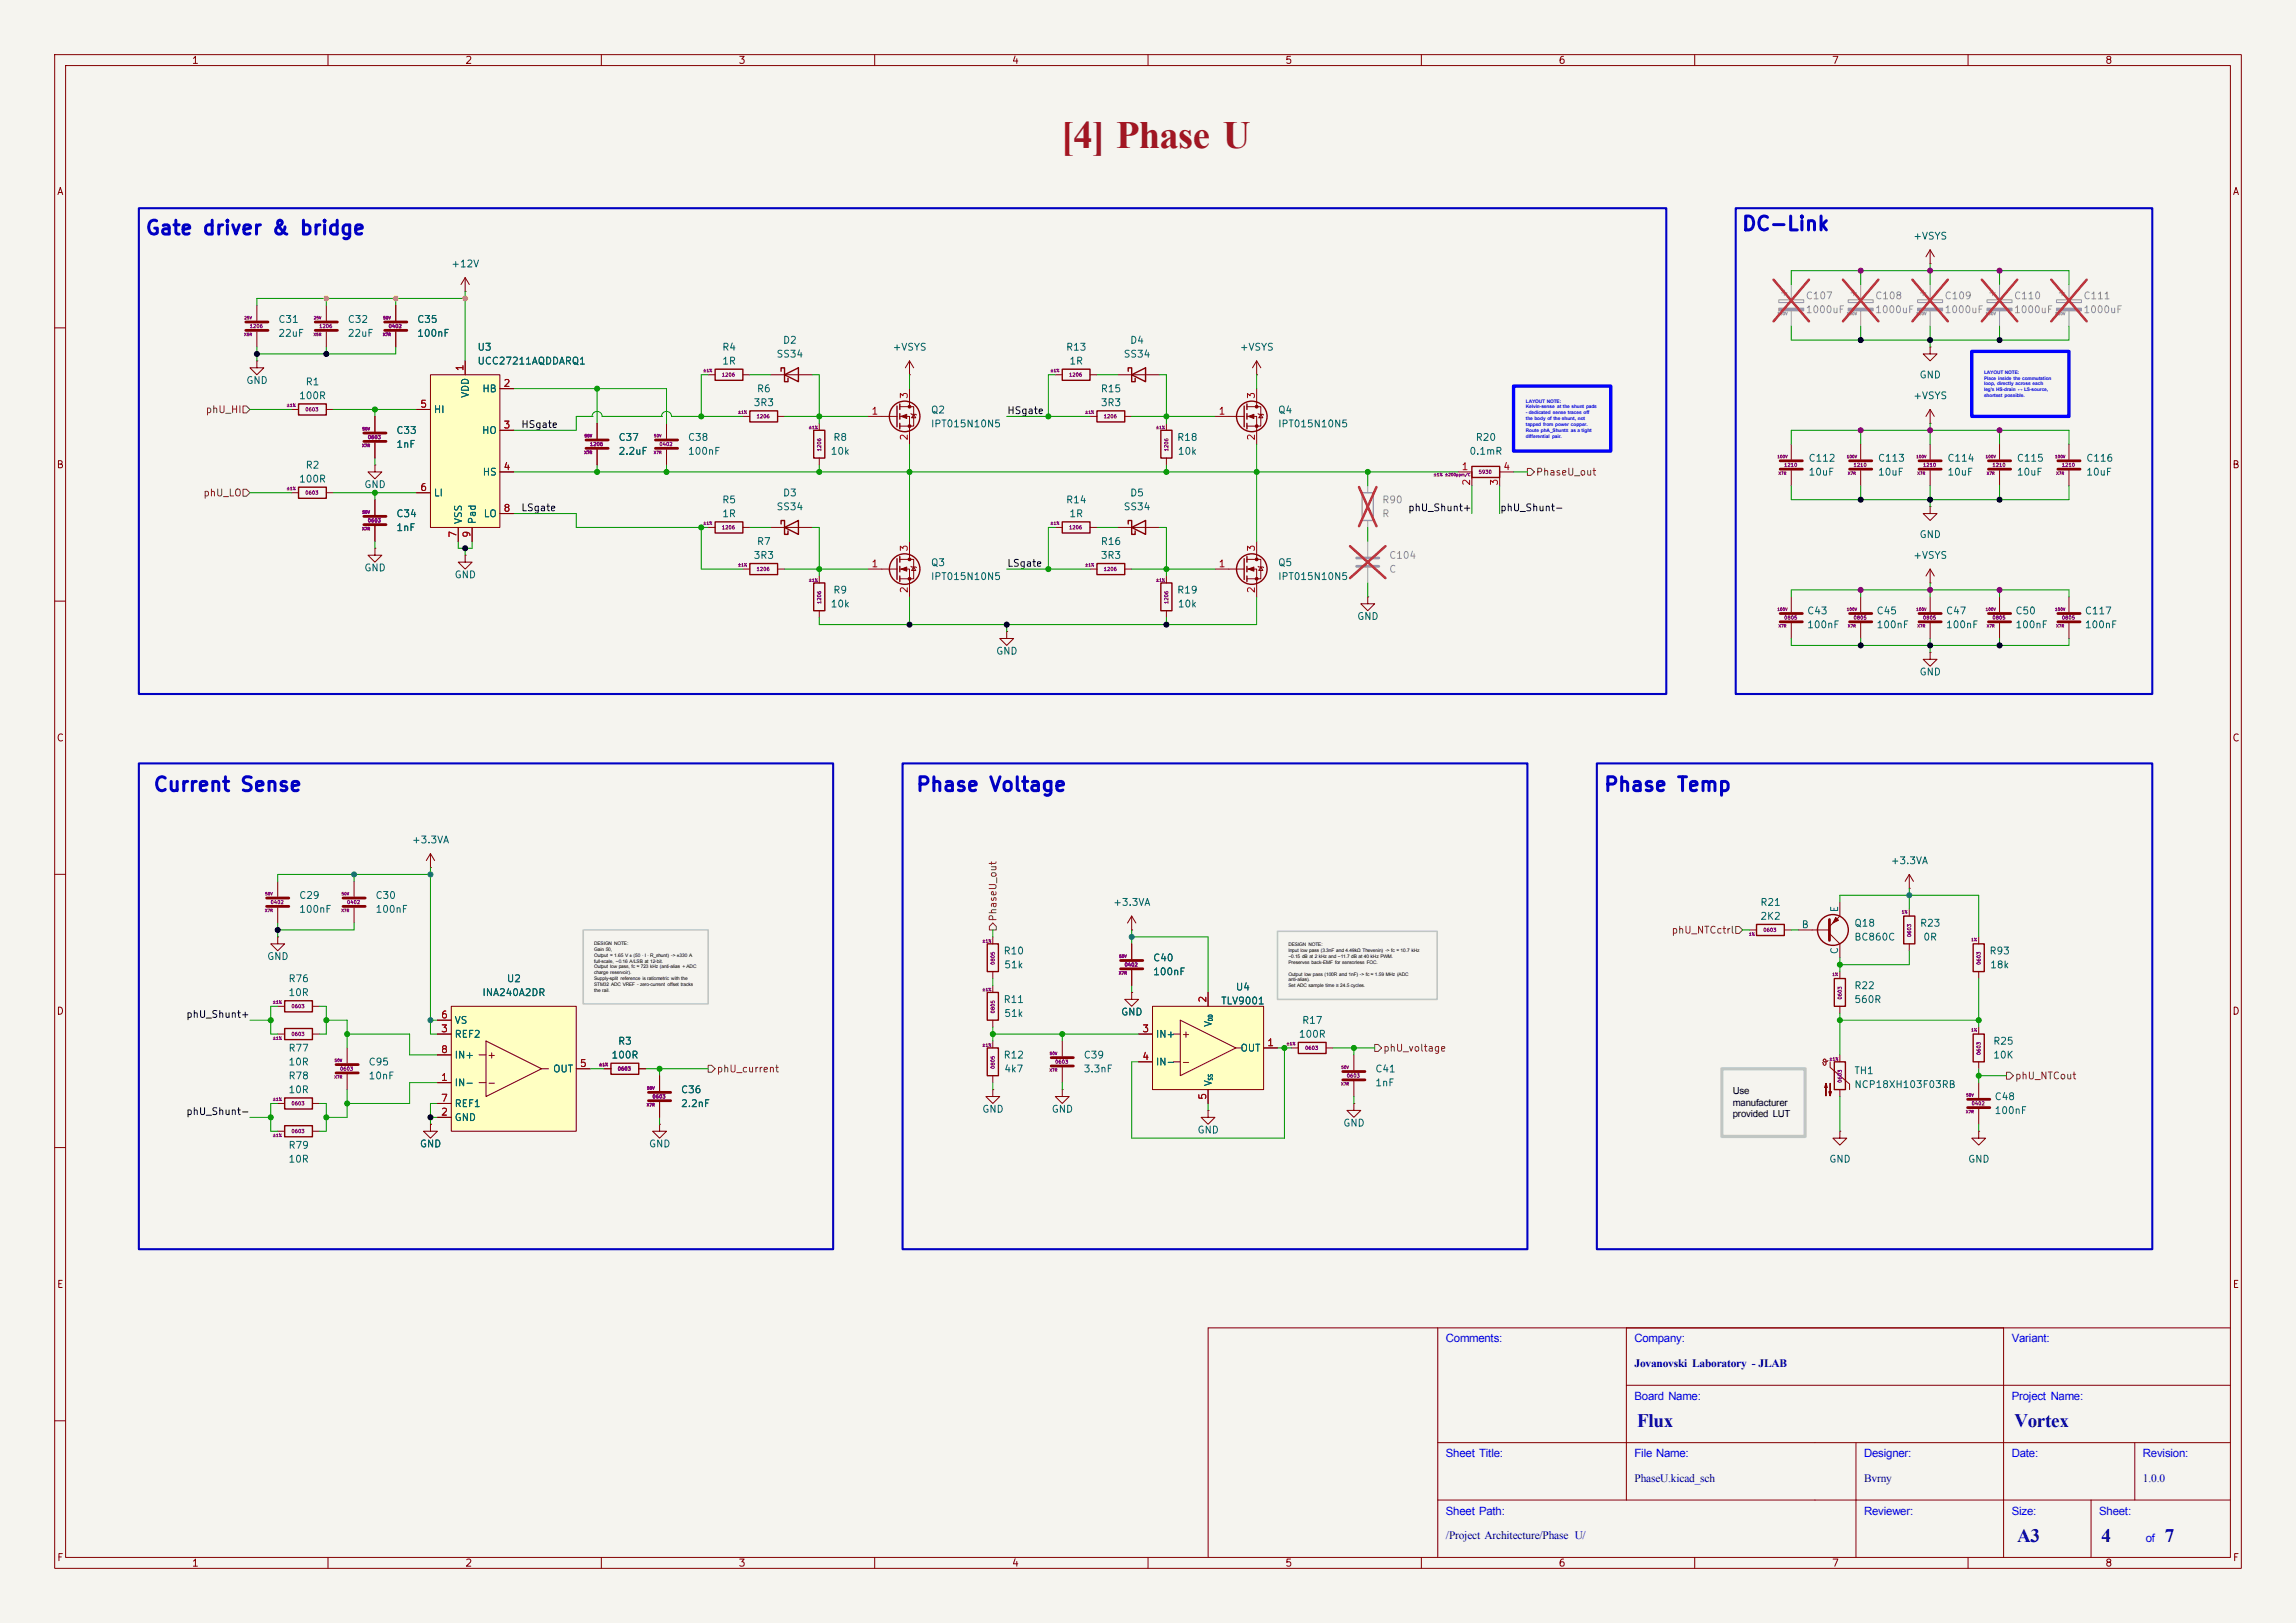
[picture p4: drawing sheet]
<svg xmlns="http://www.w3.org/2000/svg" width="420mm" height="297mm" viewBox="0 0 420 297" stroke-linecap="round" stroke-linejoin="round" font-family="sans-serif">
<defs><g id="words">
<text font-size="7.1" fill="#a21622" x="194.1" y="27.1">[4] Phase U</text>
<g font-size="3.5" fill="#00007f">
<text x="299.5" y="261.1">Flux</text>
<text x="368.5" y="261.1">Vortex</text>
<text x="369" y="282.1">A3</text>
<text x="384.4" y="282.1">4</text>
<text x="396" y="282.1">7</text>
</g>
<g font-size="2.5" fill="#0000c2">
<text x="26.5" y="43.6">Gate driver &amp; bridge</text>
<text x="318.5" y="42.8">DC-Link</text>
<text x="27.9" y="145.5">Current Sense</text>
<text x="167.4" y="145.5">Phase Voltage</text>
<text x="293.2" y="145.5">Phase Temp</text>
</g>
<g font-size="2.1" fill="#00f">
<text x="264.5" y="245.7">Comments:</text>
<text x="299" y="245.7">Company:</text>
<text x="368" y="245.7">Variant:</text>
<text x="299" y="256.2">Board Name:</text>
<text x="368" y="256.2">Project Name:</text>
<text x="264.5" y="266.7">Sheet Title:</text>
<text x="299" y="266.7">File Name:</text>
<text x="341" y="266.7">Designer:</text>
<text x="368" y="266.7">Date:</text>
<text x="392" y="266.7">Revision:</text>
<text x="264.5" y="277.2">Sheet Path:</text>
<text x="341" y="277.2">Reviewer:</text>
<text x="368" y="277.2">Size:</text>
<text x="384" y="277.2">Sheet:</text>
<text x="392.5" y="282.2">of</text>
</g>
<g font-size="2.1" fill="#00007f">
<text x="299" y="250.2">Jovanovski Laboratory - JLAB</text>
<text x="299" y="271.2">PhaseU.kicad_sch</text>
<text x="341" y="271.2">Bvrny</text>
<text x="392" y="271.2">1.0.0</text>
<text x="264.5" y="281.7">/Project Architecture/Phase U/</text>
</g>
<g font-size="1.8">
<text x="317" y="200.2">Use</text>
<text x="317" y="202.3">manufacturer</text>
<text x="317" y="204.5">provided LUT</text>
</g>
<g font-size="1.3" fill="#840000">
<text x="35" y="12">1</text>
<text x="85" y="12">2</text>
<text x="135" y="12">3</text>
<text x="185" y="12">4</text>
<text x="235" y="12">5</text>
<text x="285" y="12">6</text>
<text x="335" y="12">7</text>
<text x="385" y="12">8</text>
<text x="10.3" y="36">A</text>
<text x="408.3" y="36">A</text>
<text x="10.3" y="86">B</text>
<text x="408.2" y="86">B</text>
<text x="10.3" y="136">C</text>
<text x="408.2" y="136">C</text>
<text x="10.3" y="186">D</text>
<text x="408.2" y="186">D</text>
<text x="216" y="190.2">+</text>
<text x="89" y="194">+</text>
<text x="216" y="195.3">-</text>
<text x="89" y="199.1">-</text>
<text x="10.3" y="236">E</text>
<text x="408.3" y="236">E</text>
<text x="10.3" y="286">F</text>
<text x="35" y="287">1</text>
<text x="85" y="287">2</text>
<text x="135" y="287">3</text>
<text x="185" y="287">4</text>
<text x="235" y="287">5</text>
<text x="285" y="287">6</text>
<text x="335" y="287">7</text>
<text x="385" y="287">8</text>
<text x="408.3" y="286">F</text>
</g>
<g font-size="1.3" fill="#006464">
<text x="349.9" y="44.2">+VSYS</text>
<text x="82.4" y="49.2">+12V</text>
<text x="50.8" y="59.4">C31</text>
<text x="63.5" y="59.4">C32</text>
<text x="76.2" y="59.4">C35</text>
<text x="50.8" y="61.9">22uF</text>
<text x="63.5" y="61.9">22uF</text>
<text x="76.2" y="61.9">100nF</text>
<text x="87.2" y="64.5">U3</text>
<text x="132" y="64.5">R4</text>
<text x="141.9" y="65.7">SS34</text>
<text x="143.1" y="63.2">D2</text>
<text x="163.2" y="64.5">+VSYS</text>
<text x="194.9" y="64.5">R13</text>
<text x="205.4" y="65.7">SS34</text>
<text x="206.6" y="63.2">D4</text>
<text x="226.7" y="64.5">+VSYS</text>
<text x="45" y="70.6">GND</text>
<text x="55.8" y="70.8">R1</text>
<text x="87.2" y="67">UCC27211AQDDARQ1</text>
<text x="132" y="67">1R</text>
<text x="195.5" y="67">1R</text>
<text x="351" y="69.6">GND</text>
<text x="54.6" y="73.4">100R</text>
<text x="79.2" y="75.9">HI</text>
<text x="86.1" y="72.9" transform="rotate(-90 86.1 72.9)">VDD</text>
<text x="88.1" y="72.1">HB</text>
<text x="137.8" y="74.6">3R3</text>
<text x="138.4" y="72.1">R6</text>
<text x="170.2" y="76">Q2</text>
<text x="201.3" y="72.1">R15</text>
<text x="201.3" y="74.6">3R3</text>
<text x="233.7" y="76">Q4</text>
<text x="349.9" y="73.4">+VSYS</text>
<text x="72.4" y="82.3">1nF</text>
<text x="72.4" y="79.7">C33</text>
<text x="88.1" y="79.7">HO</text>
<text x="113" y="81">C37</text>
<text x="113" y="83.5">2.2uF</text>
<text x="125.7" y="83.5">100nF</text>
<text x="125.7" y="81">C38</text>
<text x="151.8" y="83.5">10k</text>
<text x="152.3" y="81">R8</text>
<text x="170.2" y="78.5">IPT015N10N5</text>
<text x="215.2" y="81">R18</text>
<text x="215.3" y="83.5">10k</text>
<text x="233.7" y="78.5">IPT015N10N5</text>
<text x="268.7" y="83.5">0.1mR</text>
<text x="269.8" y="81">R20</text>
<text x="54.6" y="88.6">100R</text>
<text x="55.8" y="86.1">R2</text>
<text x="66.5" y="89.6">GND</text>
<text x="88.2" y="87.3">HS</text>
<text x="330.7" y="84.8">C112</text>
<text x="330.7" y="87.3">10uF</text>
<text x="343.4" y="84.8">C113</text>
<text x="343.4" y="87.3">10uF</text>
<text x="356.1" y="84.8">C114</text>
<text x="356.1" y="87.3">10uF</text>
<text x="368.8" y="84.8">C115</text>
<text x="368.8" y="87.3">10uF</text>
<text x="381.5" y="84.8">C116</text>
<text x="381.5" y="87.3">10uF</text>
<text x="72.4" y="95">C34</text>
<text x="79.2" y="91.1">LI</text>
<text x="88.4" y="95">LO</text>
<text x="132" y="92.4">R5</text>
<text x="132" y="95">1R</text>
<text x="141.9" y="93.7">SS34</text>
<text x="143.1" y="91.1">D3</text>
<text x="194.9" y="92.4">R14</text>
<text x="195.5" y="95">1R</text>
<text x="205.4" y="93.7">SS34</text>
<text x="206.6" y="91.1">D5</text>
<text x="72.4" y="97.5">1nF</text>
<text x="84.8" y="96" transform="rotate(-90 84.8 96)">VSS</text>
<text x="87.3" y="96" transform="rotate(-90 87.3 96)">Pad</text>
<text x="138.4" y="100">R7</text>
<text x="201.3" y="100">R16</text>
<text x="351" y="98.8">GND</text>
<text x="66.5" y="104.9">GND</text>
<text x="83.1" y="106.1">GND</text>
<text x="137.8" y="102.6">3R3</text>
<text x="170.2" y="103.9">Q3</text>
<text x="170.2" y="106.4">IPT015N10N5</text>
<text x="201.3" y="102.6">3R3</text>
<text x="233.7" y="103.9">Q5</text>
<text x="233.7" y="106.4">IPT015N10N5</text>
<text x="349.9" y="102.6">+VSYS</text>
<text x="151.8" y="111.5">10k</text>
<text x="152.3" y="108.9">R9</text>
<text x="215.2" y="108.9">R19</text>
<text x="215.3" y="111.5">10k</text>
<text x="248.2" y="113.7">GND</text>
<text x="330.5" y="112.7">C43</text>
<text x="343.2" y="112.7">C45</text>
<text x="355.9" y="112.7">C47</text>
<text x="368.6" y="112.7">C50</text>
<text x="381.3" y="112.7">C117</text>
<text x="330.5" y="115.3">100nF</text>
<text x="343.2" y="115.3">100nF</text>
<text x="355.9" y="115.3">100nF</text>
<text x="368.6" y="115.3">100nF</text>
<text x="381.3" y="115.3">100nF</text>
<text x="182.1" y="120.1">GND</text>
<text x="351" y="123.9">GND</text>
<text x="75.3" y="154.6">+3.3VA</text>
<text x="345.8" y="158.5">+3.3VA</text>
<text x="54.6" y="167.3">100nF</text>
<text x="54.6" y="164.8">C29</text>
<text x="68.6" y="167.3">100nF</text>
<text x="68.6" y="164.8">C30</text>
<text x="203.5" y="166.1">+3.3VA</text>
<text x="321.9" y="166.1">R21</text>
<text x="336.5" y="167" transform="rotate(-90 336.5 167)">E</text>
<text x="321.9" y="168.6">2K2</text>
<text x="329.5" y="170.2">B</text>
<text x="339.1" y="169.9">Q18</text>
<text x="339.1" y="172.4">BC860C</text>
<text x="351.1" y="169.9">R23</text>
<text x="351.7" y="172.4">0R</text>
<text x="48.8" y="176">GND</text>
<text x="183.5" y="175">R10</text>
<text x="183.6" y="177.5">51k</text>
<text x="210.8" y="178.8">100nF</text>
<text x="210.8" y="176.2">C40</text>
<text x="336.5" y="174.7" transform="rotate(-90 336.5 174.7)">C</text>
<text x="363.8" y="175">R93</text>
<text x="363.9" y="177.5">18k</text>
<text x="52.7" y="180">R76</text>
<text x="52.7" y="182.6">10R</text>
<text x="88.1" y="182.6">INA240A2DR</text>
<text x="92.6" y="180">U2</text>
<text x="183.5" y="183.9">R11</text>
<text x="223.3" y="184.1">TLV9001</text>
<text x="226" y="181.6">U4</text>
<text x="339.1" y="183.9">560R</text>
<text x="339.1" y="181.3">R22</text>
<text x="83.1" y="190.2">REF2</text>
<text x="83.1" y="187.7">VS</text>
<text x="113" y="191.5">R3</text>
<text x="183.6" y="186.4">51k</text>
<text x="205" y="186.1">GND</text>
<text x="211.3" y="190.2">IN+</text>
<text x="222" y="188" transform="rotate(-90 222 188)">V</text>
<text x="237.5" y="190.2">100R</text>
<text x="238.1" y="187.7">R17</text>
<text x="364.5" y="191.5">R25</text>
<text x="52.7" y="192.7">R77</text>
<text x="52.7" y="195.3">10R</text>
<text x="52.7" y="197.8">R78</text>
<text x="67.3" y="195.3">C95</text>
<text x="67.3" y="197.8">10nF</text>
<text x="83.1" y="194">IN+</text>
<text x="101.1" y="196.6">OUT</text>
<text x="111.7" y="194">100R</text>
<text x="183.5" y="194">R12</text>
<text x="183.6" y="196.6">4k7</text>
<text x="198.1" y="194">C39</text>
<text x="198.1" y="196.6">3.3nF</text>
<text x="211.3" y="195.3">IN-</text>
<text x="226.8" y="192.7">OUT</text>
<text x="251.5" y="196.6">C41</text>
<text x="339.1" y="196.9">TH1</text>
<text x="364.5" y="194">10K</text>
<text x="52.7" y="200.4">10R</text>
<text x="83.1" y="199.1">IN-</text>
<text x="83.1" y="202.9">REF1</text>
<text x="124.5" y="200.4">C36</text>
<text x="124.5" y="202.9">2.2nF</text>
<text x="179.6" y="203.9">GND</text>
<text x="192.3" y="203.9">GND</text>
<text x="222" y="198.9" transform="rotate(-90 222 198.9)">V</text>
<text x="251.5" y="199.1">1nF</text>
<text x="339.1" y="199.4">NCP18XH103F03RB</text>
<text x="364.8" y="201.6">C48</text>
<text x="83.1" y="205.4">GND</text>
<text x="218.9" y="207.7">GND</text>
<text x="245.6" y="206.5">GND</text>
<text x="364.8" y="204.2">100nF</text>
<text x="52.7" y="210.5">R79</text>
<text x="52.7" y="213.1">10R</text>
<text x="76.7" y="210.3">GND</text>
<text x="118.6" y="210.3">GND</text>
<text x="334.5" y="213.1">GND</text>
<text x="359.9" y="213.1">GND</text>
</g>
<g font-size="1.3" fill="#939391">
<text x="330.2" y="55.1">C107</text>
<text x="330.2" y="57.6">1000uF</text>
<text x="342.9" y="55.1">C108</text>
<text x="342.9" y="57.6">1000uF</text>
<text x="355.6" y="55.1">C109</text>
<text x="355.6" y="57.6">1000uF</text>
<text x="368.3" y="55.1">C110</text>
<text x="368.3" y="57.6">1000uF</text>
<text x="381" y="55.1">C111</text>
<text x="381" y="57.6">1000uF</text>
<text x="252.7" y="92.4">R90</text>
<text x="252.7" y="95">R</text>
<text x="254" y="102.6">C104</text>
<text x="254" y="105.1">C</text>
</g>
<g font-size="1.3" fill="#a90000">
<text x="85.1" y="68" transform="rotate(-90 85.1 68)">1</text>
<text x="92" y="71.1">2</text>
<text x="76.8" y="74.9">5</text>
<text x="159.3" y="76.2">1</text>
<text x="166.3" y="73.1" transform="rotate(-90 166.3 73.1)">3</text>
<text x="222.8" y="76.2">1</text>
<text x="229.8" y="73.1" transform="rotate(-90 229.8 73.1)">3</text>
<text x="92" y="78.7">3</text>
<text x="166.3" y="80.7" transform="rotate(-90 166.3 80.7)">2</text>
<text x="229.8" y="80.7" transform="rotate(-90 229.8 80.7)">2</text>
<text x="92" y="86.3">4</text>
<text x="267.3" y="86.3">1</text>
<text x="269.2" y="89" transform="rotate(-90 269.2 89)">2</text>
<text x="274.3" y="89" transform="rotate(-90 274.3 89)">3</text>
<text x="274.9" y="86.3">4</text>
<text x="76.8" y="90.1">6</text>
<text x="92" y="94">8</text>
<text x="83.8" y="98.5" transform="rotate(-90 83.8 98.5)">7</text>
<text x="86.3" y="98.5" transform="rotate(-90 86.3 98.5)">9</text>
<text x="166.3" y="101" transform="rotate(-90 166.3 101)">3</text>
<text x="229.8" y="101" transform="rotate(-90 229.8 101)">3</text>
<text x="159.3" y="104.1">1</text>
<text x="222.8" y="104.1">1</text>
<text x="166.3" y="108.7" transform="rotate(-90 166.3 108.7)">2</text>
<text x="229.8" y="108.7" transform="rotate(-90 229.8 108.7)">2</text>
<text x="221" y="183.6" transform="rotate(-90 221 183.6)">2</text>
<text x="80.6" y="189.2">3</text>
<text x="80.6" y="186.7">6</text>
<text x="208.8" y="189.2">3</text>
<text x="231.7" y="191.7">1</text>
<text x="80.6" y="193">8</text>
<text x="106" y="195.6">5</text>
<text x="208.8" y="194.3">4</text>
<text x="80.6" y="198.1">1</text>
<text x="80.6" y="201.9">7</text>
<text x="221" y="201.4" transform="rotate(-90 221 201.4)">5</text>
<text x="80.6" y="204.4">2</text>
</g>
<g font-size="1.3" fill="#725600">
<text x="37.5" y="75.9">phU_HI</text>
<text x="280.9" y="87.3">PhaseU_out</text>
<text x="37.1" y="91.1">phU_LO</text>
<text x="182.6" y="168.7" transform="rotate(-90 182.6 168.7)">PhaseU_out</text>
<text x="305.7" y="171.2">phU_NTCctrl</text>
<text x="131" y="196.6">phU_current</text>
<text x="252.9" y="192.7">phU_voltage</text>
<text x="368.5" y="197.8">phU_NTCout</text>
</g>
<g font-size="1.3" fill="#0f0f0f">
<text x="184.1" y="76.1">HSgate</text>
<text x="95.2" y="78.6">HSgate</text>
<text x="95.2" y="93.9">LSgate</text>
<text x="257.5" y="93.9">phU_Shunt+</text>
<text x="274.3" y="93.9">phU_Shunt-</text>
<text x="184.1" y="104">LSgate</text>
<text x="34" y="186.6">phU_Shunt+</text>
<text x="34" y="204.3">phU_Shunt-</text>
</g>
<g font-size=".9" fill="#00f">
<text x="362.9" y="68.4">LAYOUT NOTE:</text>
<text x="362.9" y="69.5">Place inside the commutation</text>
<text x="362.9" y="70.5">loop, directly across each</text>
<text x="362.9" y="71.6">leg's HS-drain ↔ LS-source,</text>
<text x="279.1" y="73.7">LAYOUT NOTE:</text>
<text x="279.1" y="74.8">Kelvin-sense at the shunt pads</text>
<text x="279.1" y="75.8">- dedicated sense traces off</text>
<text x="279.1" y="76.9">the body of the shunt, not</text>
<text x="279.1" y="78">tapped from power copper.</text>
<text x="362.9" y="72.7">shortest possible.</text>
<text x="279.1" y="79">Route phA_Shunt± as a tight</text>
<text x="279.1" y="80.1">differential pair.</text>
</g>
<g font-size=".9">
<text x="108.7" y="173">DESIGN NOTE:</text>
<text x="235.7" y="173.2">DESIGN NOTE:</text>
<text x="108.7" y="174">Gain 50,</text>
<text x="108.7" y="175.1">Output = 1.65 V ± (50 · I · R_shunt) -&gt; ±330 A</text>
<text x="108.7" y="176.2">full-scale, ~0.16 A/LSB at 12-bit.</text>
<text x="108.7" y="177.2">Output low pass, fc ≈ 723 kHz (anti-alias + ADC</text>
<text x="108.7" y="178.3">charge reservoir).</text>
<text x="108.7" y="179.4">Supply-split reference is ratiometric with the</text>
<text x="235.7" y="174.3">Input low pass (3.3nF and 4.49kΩ Thevenin) -&gt; fc = 10.7 kHz</text>
<text x="235.7" y="175.3">−0.15 dB at 2 kHz and −11.7 dB at 40 kHz PWM.</text>
<text x="235.7" y="176.4">Preserves back-EMF for sensorless FOC.</text>
<text x="235.7" y="178.5">Output low pass (100R and 1nF) -&gt; fc ≈ 1.59 MHz (ADC</text>
<text x="235.7" y="179.6">anti-alias).</text>
<text x="108.7" y="180.4">STM32 ADC VREF - zero-current offset tracks</text>
<text x="108.7" y="181.5">the rail.</text>
<text x="235.7" y="180.7">Set ADC sample time ≥ 24.5 cycles.</text>
</g>
<g font-size=".8" fill="#006464">
<text x="222" y="186.9" transform="rotate(-90 222 186.9)">DD</text>
<text x="222" y="197.8" transform="rotate(-90 222 197.8)">SS</text>
</g>
<g font-size=".6" fill="#840084">
<text x="45.6" y="60.2">1206</text>
<text x="58.3" y="60.2">1206</text>
<text x="71" y="60.2">0402</text>
<text x="132" y="69.1">1206</text>
<text x="195.5" y="69.1">1206</text>
<text x="55.8" y="75.4">0603</text>
<text x="138.3" y="76.7">1206</text>
<text x="201.8" y="76.7">1206</text>
<text x="67.2" y="80.5">0603</text>
<text x="107.8" y="81.8">1206</text>
<text x="120.5" y="81.8">0402</text>
<text x="150.3" y="82.7" transform="rotate(-90 150.3 82.7)">1206</text>
<text x="213.8" y="82.7" transform="rotate(-90 213.8 82.7)">1206</text>
<text x="270.4" y="86.8">5930</text>
<text x="326.3" y="85.6">1210</text>
<text x="339" y="85.6">1210</text>
<text x="351.7" y="85.6">1210</text>
<text x="364.4" y="85.6">1210</text>
<text x="377.1" y="85.6">1210</text>
<text x="55.8" y="90.7">0603</text>
<text x="67.2" y="95.7">0603</text>
<text x="132" y="97">1206</text>
<text x="195.5" y="97">1206</text>
<text x="138.3" y="104.6">1206</text>
<text x="201.8" y="104.6">1206</text>
<text x="150.3" y="110.6" transform="rotate(-90 150.3 110.6)">1206</text>
<text x="213.8" y="110.6" transform="rotate(-90 213.8 110.6)">1206</text>
<text x="326.3" y="113.5">0805</text>
<text x="339" y="113.5">0805</text>
<text x="351.7" y="113.5">0805</text>
<text x="364.4" y="113.5">0805</text>
<text x="377.1" y="113.5">0805</text>
<text x="49.4" y="165.6">0402</text>
<text x="63.4" y="165.6">0402</text>
<text x="322.5" y="170.7">0603</text>
<text x="349.7" y="171.6" transform="rotate(-90 349.7 171.6)">0603</text>
<text x="182.1" y="176.6" transform="rotate(-90 182.1 176.6)">0805</text>
<text x="205.6" y="177">0402</text>
<text x="362.4" y="176.6" transform="rotate(-90 362.4 176.6)">0603</text>
<text x="53.2" y="184.6">0603</text>
<text x="182.1" y="185.5" transform="rotate(-90 182.1 185.5)">0805</text>
<text x="337" y="183" transform="rotate(-90 337 183)">0603</text>
<text x="53.2" y="189.7">0603</text>
<text x="62.1" y="196.1">0603</text>
<text x="112.9" y="196.1">0603</text>
<text x="182.1" y="195.7" transform="rotate(-90 182.1 195.7)">0805</text>
<text x="192.9" y="194.8">0603</text>
<text x="238.7" y="192.3">0603</text>
<text x="246.3" y="197.3">0603</text>
<text x="362.4" y="193.1" transform="rotate(-90 362.4 193.1)">0603</text>
<text x="53.2" y="202.4">0603</text>
<text x="119.3" y="201.1">0603</text>
<text x="337" y="198.2" transform="rotate(-90 337 198.2)">0603</text>
<text x="360.6" y="202.4">0402</text>
<text x="53.2" y="207.5">0603</text>
</g>
<g font-size=".5" fill="#840084">
<text x="44.6" y="58.6">25V</text>
<text x="57.3" y="58.6">25V</text>
<text x="70" y="58.6">50V</text>
<text x="44.6" y="61.6">X5R</text>
<text x="57.3" y="61.6">X5R</text>
<text x="70" y="61.6">X7R</text>
<text x="128.6" y="68.2">±1%</text>
<text x="192.1" y="68.2">±1%</text>
<text x="52.4" y="74.6">±1%</text>
<text x="134.9" y="75.8">±1%</text>
<text x="198.4" y="75.8">±1%</text>
<text x="66.2" y="81.9">X7R</text>
<text x="66.2" y="78.9">50V</text>
<text x="106.8" y="83.2">X7R</text>
<text x="106.9" y="80.1">50V</text>
<text x="119.5" y="83.2">X7R</text>
<text x="119.6" y="80.1">50V</text>
<text x="147.9" y="78.6">±1%</text>
<text x="211.4" y="78.6">±1%</text>
<text x="325.1" y="84">100V</text>
<text x="337.8" y="84">100V</text>
<text x="350.5" y="84">100V</text>
<text x="363.2" y="84">100V</text>
<text x="375.9" y="84">100V</text>
<text x="52.4" y="89.8">±1%</text>
<text x="262.1" y="87.3">±1% ±200ppm/C</text>
<text x="325.3" y="87">X7R</text>
<text x="338" y="87">X7R</text>
<text x="350.7" y="87">X7R</text>
<text x="363.4" y="87">X7R</text>
<text x="376.1" y="87">X7R</text>
<text x="66.2" y="94.1">50V</text>
<text x="66.2" y="97.2">X7R</text>
<text x="128.6" y="96.1">±1%</text>
<text x="192.1" y="96.1">±1%</text>
<text x="134.9" y="103.8">±1%</text>
<text x="147.9" y="106.6">±1%</text>
<text x="198.4" y="103.8">±1%</text>
<text x="211.4" y="106.6">±1%</text>
<text x="325.1" y="111.9">100V</text>
<text x="337.8" y="111.9">100V</text>
<text x="350.5" y="111.9">100V</text>
<text x="363.2" y="111.9">100V</text>
<text x="375.9" y="111.9">100V</text>
<text x="325.3" y="114.9">X7R</text>
<text x="338" y="114.9">X7R</text>
<text x="350.7" y="114.9">X7R</text>
<text x="363.4" y="114.9">X7R</text>
<text x="376.1" y="114.9">X7R</text>
<text x="48.4" y="167">X7R</text>
<text x="48.4" y="164">50V</text>
<text x="62.4" y="167">X7R</text>
<text x="62.4" y="164">50V</text>
<text x="347.8" y="167.3">1%</text>
<text x="179.6" y="172.6">±1%</text>
<text x="319.9" y="171.3">1%</text>
<text x="360.5" y="172.3">1%</text>
<text x="204.6" y="178.4">X7R</text>
<text x="204.6" y="175.4">50V</text>
<text x="335.1" y="178.7">1%</text>
<text x="49.8" y="183.8">±1%</text>
<text x="179.6" y="181.5">±1%</text>
<text x="49.8" y="190.4">±1%</text>
<text x="179.6" y="191.7">±1%</text>
<text x="235.2" y="191.4">±1%</text>
<text x="360.5" y="188.9">1%</text>
<text x="61.1" y="197.5">X7R</text>
<text x="61.1" y="194.4">50V</text>
<text x="109.5" y="195.2">±1%</text>
<text x="191.9" y="196.2">X7R</text>
<text x="191.9" y="193.2">50V</text>
<text x="245.3" y="195.7">50V</text>
<text x="334.5" y="194.2">±1%</text>
<text x="49.8" y="201.6">±1%</text>
<text x="118.2" y="202.6">X7R</text>
<text x="118.3" y="199.5">50V</text>
<text x="245.2" y="198.8">X7R</text>
<text x="359.5" y="203.8">X7R</text>
<text x="359.6" y="200.8">50V</text>
<text x="49.8" y="208.2">±1%</text>
</g>
<g font-size=".5" fill="#9c9b98">
<text x="325.1" y="57.8">100V</text>
<text x="337.8" y="57.8">100V</text>
<text x="350.5" y="57.8">100V</text>
<text x="363.2" y="57.8">100V</text>
<text x="375.9" y="57.8">100V</text>
</g>
</g></defs>
<path d="M0 0h420v297h-420z" fill="#f5f4ef" stroke="#f5f4ef" stroke-width=".18"/>
<g fill="none" stroke="#840000" stroke-width=".18">
<path d="M10 10h400v277h-400zM12 12h396v273h-396zM60 10v2M110 10v2M160 10v2M210 10v2M260 10v2M310 10v2M360 10v2M10 60h2M353.1 77.5h.1M353.1 74.9l-.8 1.3"/>
<path d="M353.1 74.9l.7 1.3M353.1 74.9v2.6M10 110h2M10 160h2M181.6 199.4v1.3h1.3l-1.3 1.2-1.3-1.2h1.3M181.6 199.4h.1M194.3 190.5v2.8M194.3 195.3v2.8M10 210h2M221 203.2v1.3h1.2l-1.2 1.2-1.3-1.2h1.3M221 203.2h.1M263 243v42"/>
<path d="M297.5 253.5h110.5M297.5 243v31.5M366.5 243v42M408 243h-187v42M10 260h2M263 274.5h145M263 264h145M339.5 264v21M382.5 274.5v10.5M390.5 264v10.5M60 285v2M110 285v2"/>
<path d="M160 285v2M210 285v2M260 285v2M310 285v2M360 285v2"/>
</g>
<path d="M192.3 193.5h4M192.3 195.1h4" fill="none" stroke="#840000" stroke-width=".51"/>
<path d="M210.8 184.2h20.3v15.2h-20.3z" fill="#ffffc2"/>
<g fill="none" stroke="#840000" stroke-width=".18">
<path d="M47 55.9v2.8M59.7 55.9v2.8M47 66v1.3h1.3l-1.3 1.3-1.3-1.3h1.3M47 66h.1M47 60.7v2.8M53.3 74.9h1.3M59.7 60.7v2.8M59.7 74.9h1.3M129.5 68.6h1.3M135.9 68.6h1.3M135.9 76.2h1.3M141 68.6h7.6"/>
<path d="M142.2 76.2h1.3M149.9 77.5v1.2M158.7 76.2h5.4M164.6 74.4h2.5v3.6h-2.5M164.6 76.2h1.8v5.1M166.4 71.1v3.3M166.6 75.7l.2 .1h.7l.1 .1M167.1 75.8l.4 .7h-.7zM199.4 76.2h1.3M204.5 68.6h7.6M205.7 76.2h1.3M213.4 77.5v1.2"/>
<path d="M222.2 76.2h5.4M228.1 74.4h2.5v3.6h-2.5M228.1 76.2h1.8v5.1M229.9 68.6h.1M229.9 66l-.8 1.3M229.9 66l.7 1.3M229.9 66v2.6M229.9 71.1v3.3M230.1 75.7l.2 .1h.7l.1 .1M230.6 75.8l.4 .7h-.7zM353.1 63.5v1.3h1.2l-1.2 1.2-1.3-1.2h1.3M353.1 63.5h.1"/>
<path d="M129.5 96.5h1.3M135.9 96.5h1.3M141 96.5h7.6M149.9 83.8v1.3M166.4 99.1v3.3M193 96.5h1.3M199.4 96.5h1.3M213.4 83.8v1.3M266.7 86.4h2.5v2.5M276.9 86.4h-2.6v2.5M353.1 92.7v1.3h1.2l-1.2 1.3-1.3-1.3h1.3M353.1 92.7h.1"/>
<path d="M353.1 81.3v2.8M353.1 86.1v2.8M365.8 81.3v2.8M365.8 86.1v2.8M68.6 100.3v1.3h1.2l-1.2 1.3-1.3-1.3h1.3M68.6 100.3h.1M135.9 104.1h1.3M142.2 104.1h1.3M158.7 104.1h5.4M164.6 102.4h2.5v3.5h-2.5M164.6 104.1h1.8v5.1M166.6 103.6l.2 .2h.7l.1 .1"/>
<path d="M167.1 103.8l.4 .6h-.7zM353.1 106.7h.1M353.1 104.1v2.6M353.1 109.2v2.8M353.1 114v2.8M353.1 104.1l-.8 1.3M353.1 104.1l.7 1.3M365.8 109.2v2.8M365.8 114v2.8M50.8 171.5v1.2h1.3l-1.3 1.3-1.3-1.3h1.3M50.8 171.5h.1M50.8 161.3v2.8"/>
<path d="M50.8 166.1v2.8M64.8 161.3v2.8M64.8 166.1v2.8M181.6 171.5v1.2M181.6 177.8v1.3M207 170.2h.1M207 167.6l-.8 1.3M207 167.6l.8 1.3M207 167.6v2.6M207 172.7v2.8M207 177.5v2.8M50.8 189.2h1.3"/>
<path d="M57.1 189.2h1.3M63.5 191.8v2.8M63.5 196.6v2.8M181.6 180.3v1.3M181.6 186.7v1.3M181.6 190.5v1.3M181.6 196.9v1.2M194.3 199.4v1.3h1.3l-1.3 1.2-1.3-1.2h1.3M194.3 199.4h.1M208.3 189.2h2.5M208.3 194.3h2.5M210.8 184.2h20.3v15.2h-20.3z"/>
<path d="M214.6 189.2h1.3M214.6 194.3h1.3M215.9 186.7l10.2 5.1-10.2 5.1zM221 181.6v2.6M221 199.4v2.5M226.1 191.8h1.2M231.1 191.8h2.6M236.2 191.8h1.3M242.6 191.8h1.2M247.6 193v2.8M247.6 197.9v2.8M247.6 201.9v1.3h1.3l-1.3 1.3-1.2-1.3h1.2"/>
<path d="M247.6 201.9h.1"/>
</g>
<g fill="none" stroke="#840000" stroke-width=".25">
<path d="M54.6 73.9h5.1v2h-5.1zM130.8 67.6h5.1v2h-5.1zM137.2 75.2h5v2h-5zM142.9 67.9v-.6h.6v2.6h.6v-.7M143.5 68.6l2.5-1.3v2.6zM148.8 78.7h2.1v5.1h-2.1zM164.1 74.3v3.8M164.6 73.9v1M164.6 75.7v1M164.6 77.5v1M200.7 75.2h5v2h-5zM206.4 67.9v-.6h.6v2.6h.6v-.7"/>
<path d="M207 68.6l2.5-1.3v2.6zM212.3 78.7h2.1v5.1h-2.1zM227.6 74.3v3.8M228.1 73.9v1M228.1 75.7v1M228.1 77.5v1M130.8 95.5h5.1v2h-5.1zM142.9 95.9v-.6h.6v2.5h.6v-.6M143.5 96.5l2.5-1.2v2.5zM194.3 95.5h5.1v2h-5.1zM269.2 85.3h5.1v2.1h-5.1zM137.2 103.1h5v2.1h-5z"/>
<path d="M164.1 102.2v3.8M164.6 101.9v1M164.6 103.6v1M164.6 105.4v1M180.6 172.7h2v5.1h-2zM52.1 188.2h5v2h-5zM180.6 181.6h2v5.1h-2zM180.6 191.8h2v5.1h-2zM237.5 190.8h5.1v2h-5.1z"/>
<circle cx="165.5" cy="76.2" r="2.79"/>
<circle cx="229" cy="76.2" r="2.79"/>
<circle cx="165.5" cy="104.1" r="2.79"/>
</g>
<g fill="none" stroke="#9c9b98" stroke-width=".18">
<path d="M350.8 54.9h4.5v.5h-4.5zM351.3 53.6h1M351.8 53.1v1M353.1 52.1v2.8M353.1 56.9v2.8M363.5 54.9h4.5v.5h-4.5zM364 53.6h1M364.5 53.1v1M365.8 52.1v2.8M365.8 56.9v2.8M250.2 88.9v1.3M250.2 95.3v1.2"/>
<path d="M250.2 99.1v2.8M250.2 103.9v2.8"/>
</g>
<g fill="#9c9b98" stroke="#9c9b98" stroke-width=".18">
<path d="M350.8 56.4h4.5v.5h-4.5z"/>
<path d="M363.5 56.4h4.5v.5h-4.5z"/>
</g>
<path d="M349.8 51.2l6.5 7.6M356.3 51.2l-6.5 7.6M362.5 51.2l6.5 7.6M369 51.2l-6.5 7.6M247 99.9l6.4 5.9M248.6 89.1l3.2 7.2M251.8 89.1l-3.2 7.2M253.4 99.9l-6.4 5.9" fill="none" stroke="#e12e31" stroke-width=".46"/>
<g fill="#840000" stroke="#840000" stroke-width=".18">
<path d="M228.3 76.2l1.1-.4v.8z"/>
<path d="M164.8 76.2l1.1-.4v.8z"/>
<path d="M164.8 104.1l1.1-.3v.7z"/>
<circle cx="229.9" cy="74.4" r=".25"/>
<circle cx="229.9" cy="78" r=".25"/>
<circle cx="166.4" cy="74.4" r=".25"/>
<circle cx="166.4" cy="78" r=".25"/>
<circle cx="166.4" cy="102.4" r=".25"/>
<circle cx="166.4" cy="105.9" r=".25"/>
</g>
<path d="M249.2 90.2h2v5.1h-2z" fill="none" stroke="#9c9b98" stroke-width=".25"/>
<g fill="none" stroke="#840000" stroke-width=".51">
<path d="M45 58.9h4M57.7 58.9h4M45 60.5h4M57.7 60.5h4M351 84.3h4.1M351 85.9h4.1M363.7 84.3h4.1M363.7 85.9h4.1M351 112.3h4.1M351 113.8h4.1M363.7 112.3h4.1M363.7 113.8h4.1"/>
<path d="M48.8 164.3h4M48.8 165.9h4M62.7 164.3h4.1M62.7 165.9h4.1M205 175.8h4M205 177.3h4M61.5 194.8h4M61.5 196.3h4M245.6 196.1h4.1M245.6 197.6h4.1"/>
</g>
<path d="M248.2 102.1h4M248.2 103.6h4" fill="none" stroke="#9c9b98" stroke-width=".51"/>
<path d="M78.7 68.6h12.7v27.9h-12.7z" fill="#ffffc2"/>
<g fill="none" stroke="#840000" stroke-width=".18">
<path d="M72.4 55.9v2.8M85.1 53.3h.1M85.1 50.8v2.5M85.1 50.8l-.8 1.3M85.1 50.8l.8 1.3M68.6 76.2v2.8M72.4 60.7v2.8M76.2 74.9h2.5M78.7 68.6h12.7v27.9h-12.7zM85.1 66v2.6M91.4 71.1h2.6M91.4 78.7h2.6"/>
<path d="M109.2 77.5v2.8M121.9 77.5v2.8M166.4 68.6h.1M166.4 66l-.8 1.3M166.4 66l.7 1.3M166.4 66v2.6M193 68.6h1.3M199.4 68.6h1.3M53.3 90.2h1.3M59.7 90.2h1.3M68.6 85.1v1.3h1.2l-1.2 1.2-1.3-1.2h1.3M68.6 85.1h.1"/>
<path d="M68.6 81v2.8M68.6 91.4v2.8M68.6 96.3v2.8M76.2 90.2h2.5M83.8 96.5v2.6M86.4 96.5v2.6M91.4 86.4h2.6M91.4 94h2.6M109.2 82.3v2.8M121.9 82.3v2.8M204.5 96.5h7.6M229.9 99.1v3.3"/>
<path d="M327.7 81.3v2.8M327.7 86.1v2.8M340.4 81.3v2.8M340.4 86.1v2.8M378.5 81.3v2.8M378.5 86.1v2.8M85.1 101.6v1.3h1.3l-1.3 1.2-1.3-1.2h1.3M85.1 101.6h.1M149.9 105.4v1.3M149.9 111.8v1.2M184.1 115.6v1.2h1.3l-1.3 1.3-1.2-1.3h1.2M184.1 115.6h.1"/>
<path d="M199.4 104.1h1.3M205.7 104.1h1.3M213.4 105.4v1.3M213.4 111.8v1.2M222.2 104.1h5.4M228.1 102.4h2.5v3.5h-2.5M228.1 104.1h1.8v5.1M230.1 103.6l.2 .2h.7l.1 .1M230.6 103.8l.4 .6h-.7zM250.2 109.2v1.3h1.3l-1.3 1.3-1.3-1.3h1.3M250.2 109.2h.1M327.7 109.2v2.8"/>
<path d="M327.7 114v2.8M340.4 109.2v2.8M340.4 114v2.8M353.1 119.4v1.3h1.2l-1.2 1.2-1.3-1.2h1.3M353.1 119.4h.1M378.5 109.2v2.8M378.5 114v2.8M78.7 158.8h.1M78.7 156.2l-.7 1.3M78.7 156.2l.8 1.3M78.7 156.2v2.6M320 170.2h1.3"/>
<path d="M326.4 170.2h1.3M328.9 170.2h5.7M334.6 170.8l1.9 1.9v2.6M336.5 165.1v2.5l-1.9 1.9M336.5 177.8v1.3M349.2 162.6h.1M349.2 160l-.7 1.3M349.2 160l.8 1.3M349.2 160v2.6M349.2 166.4v1.2M349.2 172.7v1.3M361.9 171.5v1.2"/>
<path d="M361.9 177.8v1.3M207 181.6v1.3h1.3l-1.3 1.3-1.3-1.3h1.3M207 181.6h.1M334.4 194.1l-.3 .2h-.3l-.2-.1-.1-.3 .3-.1 .2 .2v.7l-.2 .2h-.2l-.2-.5M334.8 194.3v1l3.5 3.1v1M336.5 184.2v1.2M336.5 193v1.3M336.5 199.4v1.3M361.9 188v1.2M361.9 194.3v1.3M361.9 198.1v2.8M78.7 205.7v1.3h1.3l-1.3 1.3-1.2-1.3h1.2"/>
<path d="M78.7 205.7h.1M336.5 207v1.3h1.3l-1.3 1.3-1.2-1.3h1.2M336.5 207h.1M361.9 207v1.3h1.3l-1.3 1.3-1.2-1.3h1.2M361.9 207h.1M361.9 202.9v2.8"/>
</g>
<g fill="none" stroke="#840000" stroke-width=".51">
<path d="M70.4 58.9h4M66.5 79.2h4.1M70.4 60.5h4M66.5 94.5h4.1M66.5 96h4.1M66.5 80.8h4.1M107.2 80.5h4.1M107.2 82h4.1M119.9 80.5h4.1M119.9 82h4.1M325.6 84.3h4.1M325.6 85.9h4.1"/>
<path d="M338.3 84.3h4.1M338.3 85.9h4.1M376.4 84.3h4.1M376.4 85.9h4.1M325.6 112.3h4.1M325.6 113.8h4.1M338.3 112.3h4.1M338.3 113.8h4.1M376.4 112.3h4.1M376.4 113.8h4.1M334.6 168.3v3.8M359.9 201.2h4.1"/>
<path d="M359.9 202.7h4.1"/>
</g>
<g fill="none" stroke="#840000" stroke-width=".25">
<path d="M194.3 67.6h5.1v2h-5.1zM54.6 89.2h5.1v2h-5.1zM206.4 95.9v-.6h.6v2.5h.6v-.6M207 96.5l2.5-1.2v2.5zM148.8 106.7h2.1v5.1h-2.1zM200.7 103.1h5v2.1h-5zM212.3 106.7h2.1v5.1h-2.1zM227.6 102.2v3.8M228.1 101.9v1M228.1 103.6v1M228.1 105.4v1M321.3 169.2h5.1v2h-5.1z"/>
<path d="M335.5 179.1h2.1v5.1h-2.1zM348.2 167.6h2.1v5.1h-2.1zM360.9 172.7h2.1v5.1h-2.1zM335.5 194.3h2.1v5.1h-2.1zM360.9 189.2h2.1v5.1h-2.1z"/>
<circle cx="229" cy="104.1" r="2.79"/>
<circle cx="335.3" cy="170.2" r="2.82"/>
</g>
<g fill="#840000" stroke="#840000" stroke-width=".18">
<path d="M228.3 104.1l1.1-.3v.7z"/>
<path d="M334 198.2l.3 .8h-.5l.2-.8v2.3z"/>
<path d="M334.8 198.2v2.3l-.3-.7h.5l-.2 .7z"/>
<path d="M335.8 167.9l.5 .5-1 .5z"/>
<circle cx="229.9" cy="102.4" r=".25"/>
<circle cx="229.9" cy="105.9" r=".25"/>
</g>
<g fill="none" stroke="#9c9b98" stroke-width=".18">
<path d="M325.4 54.9h4.5v.5h-4.5zM325.9 53.6h1M326.4 53.1v1M327.7 52.1v2.8M327.7 56.9v2.8M338.1 54.9h4.5v.5h-4.5zM338.6 53.6h1M339.1 53.1v1M340.4 52.1v2.8M340.4 56.9v2.8M376.2 54.9h4.5v.5h-4.5zM376.7 53.6h1"/>
<path d="M377.2 53.1v1M378.5 52.1v2.8M378.5 56.9v2.8"/>
</g>
<g fill="#9c9b98" stroke="#9c9b98" stroke-width=".18">
<path d="M338.1 56.4h4.5v.5h-4.5z"/>
<path d="M376.2 56.4h4.5v.5h-4.5z"/>
<path d="M325.4 56.4h4.5v.5h-4.5z"/>
</g>
<path d="M324.4 51.2l6.5 7.6M330.9 51.2l-6.5 7.6M337.1 51.2l6.5 7.6M343.6 51.2l-6.5 7.6M375.2 51.2l6.5 7.6M381.7 51.2l-6.5 7.6" fill="none" stroke="#e12e31" stroke-width=".46"/>
<path d="M82.5 184.2h22.9v22.8h-22.9z" fill="#ffffc2"/>
<g fill="none" stroke="#840000" stroke-width=".18">
<path d="M72.4 55.9v2.8M353.1 48.3h.1M353.1 45.7l-.8 1.3M353.1 45.7l.7 1.3M353.1 45.7v2.6M68.6 76.2v2.8M72.4 60.7v2.8M76.2 74.9h2.5M85.1 66v2.6M91.4 71.1h2.6M91.4 78.7h2.6M109.2 77.5v2.8"/>
<path d="M68.6 81v2.8M68.6 91.4v2.8M68.6 96.3v2.8M76.2 90.2h2.5M83.8 96.5v2.6M86.4 96.5v2.6M91.4 86.4h2.6M91.4 94h2.6M109.2 82.3v2.8M207 172.7v2.8M207 177.5v2.8M50.8 184.2h1.3"/>
<path d="M57.1 184.2h1.3M80 193h2.5M80 198.1h2.5M80 189.2h2.5M80 186.7h2.5M82.5 184.2h22.9v22.8h-22.9zM87.6 193h1.3M87.6 198.1h1.3M88.9 190.5l10.2 5.1-10.2 5.1zM99.1 195.6h1.2M105.4 195.6h2.5M110.5 195.6h1.3"/>
<path d="M116.8 195.6h1.3M120.6 196.9v2.7M207 181.6h.1M208.3 189.2h2.5M208.3 194.3h2.5M221 181.6v2.6M221 199.4v2.5M231.1 191.8h2.6M50.8 201.9h1.3M50.8 207h1.3M57.1 201.9h1.3M57.1 207h1.3"/>
<path d="M78.7 205.7h.1M80 204.5h2.5M80 201.9h2.5M120.6 205.7v1.3h1.3l-1.3 1.3-1.2-1.3h1.2M120.6 205.7h.1M120.6 201.7v2.8"/>
</g>
<path d="M52.1 183.1h5v2.1h-5zM111.8 194.6h5v2h-5zM52.1 200.9h5v2h-5zM52.1 206h5v2h-5z" fill="none" stroke="#840000" stroke-width=".25"/>
<path d="M118.6 199.9h4.1M118.6 201.4h4.1" fill="none" stroke="#840000" stroke-width=".51"/>
<path d="M44.4 74.3h.7l.6 .6-.6 .7h-.7zM44.4 89.5h.7l.6 .7-.6 .6h-.7zM279.4 85.7h.6l.7 .7-.7 .6h-.6zM181 169.5l.6-.6 .6 .6v.7h-1.2zM317.5 169.5h.6l.7 .7-.7 .6h-.6zM129.5 194.9h.7l.6 .7-.6 .6h-.7zM251.5 191.1h.6l.6 .7-.6 .6h-.6zM367 196.2h.7l.6 .7-.6 .6h-.7z" fill="none" stroke="#725600" stroke-width=".18"/>
<g fill="none" stroke="#009600" stroke-width=".18">
<path d="M59.7 54.6v1.3M72.4 54.6v1.3M85.1 54.6h-38.1v1.3M85.1 53.3v12.7M327.7 52.1v-2.6h50.8v2.6M327.7 59.7v2.5h50.8v-2.5M340.4 49.5v2.6M340.4 59.7v2.5M353.1 48.3v3.8M353.1 59.7v3.8M365.8 49.5v2.6M365.8 59.7v2.5"/>
<path d="M45.7 74.9h7.6M47 63.5v2.5M59.7 63.5v1.3M61 74.9h15.2M68.6 74.9v1.3M72.4 63.5v1.3h-25.4M94 71.1h27.9v6.4M108.3 76.2h.1M108.3 76.2a.91 .91 0 0 1 .9-.9 .91 .91 0 0 1 .9 .9h10.9M108.3 76.2h-2.9v2.5h-11.4M109.2 71.1v6.4M121 76.2h.1"/>
<path d="M121 76.2a.91 .91 0 0 1 .9-.9 .91 .91 0 0 1 .9 .9h13.1M129.5 68.6h-1.2v7.6M137.2 68.6h3.8M143.5 76.2h15.2M148.6 68.6h1.3v8.9M166.4 68.6v2.5M184.1 76.2h15.3M193 68.6h-1.2v7.6M200.7 68.6h3.8M207 76.2h15.2M212.1 68.6h1.3v8.9M229.9 68.6v2.5"/>
<path d="M340.4 78.7v2.6M353.1 77.5v3.8M365.8 78.7v2.6M45.7 90.2h7.6M61 90.2h15.2M68.6 83.8v1.3M68.6 90.2v1.2M68.6 99.1v1.2M83.8 99.1v1.2h2.6v-1.2M94 94h11.4v2.5h24.1M94 86.4h172.7M109.2 85.1v1.3"/>
<path d="M121.9 85.1v1.3M128.3 96.5v7.6h7.6M137.2 96.5h3.8M148.6 96.5h1.3v8.9M149.9 85.1v1.3M166.4 81.3v17.8M193 96.5h-1.2v7.6M200.7 96.5h3.8M212.1 96.5h1.3v8.9M213.4 85.1v1.3M229.9 81.3v17.8M250.2 86.4v2.5"/>
<path d="M250.2 96.5v2.6M269.2 88.9v5.1M274.3 88.9v5.1M276.9 86.4h2.5M327.7 88.9v2.5h50.8v-2.5M327.7 81.3v-2.6h50.8v2.6M340.4 88.9v2.5M353.1 88.9v3.8M365.8 88.9v2.5M85.1 100.3v1.3M143.5 104.1h15.2M166.4 109.2v5.1"/>
<path d="M184.1 104.1h15.3M184.1 114.3v1.3M207 104.1h15.2M213.4 113v1.3M229.9 109.2v5.1h-80v-1.3M250.2 106.7v2.5M327.7 116.8v1.3h50.8v-1.3M327.7 109.2v-1.2h50.8v1.2M340.4 108v1.2M340.4 116.8v1.3M353.1 106.7v2.5M353.1 116.8v2.6"/>
<path d="M365.8 108v1.2M365.8 116.8v1.3M78.7 158.8v30.4h1.3M50.8 168.9v2.6M64.8 160v1.3M64.8 168.9v1.3h-14M78.7 160h-27.9v1.3M181.6 170.2v1.3M181.6 179.1v1.2M207 171.5h14v10.1M207 170.2v2.5M318.8 170.2h1.2"/>
<path d="M327.7 170.2h1.2M336.5 165.1v-1.3h25.4v7.7M336.5 175.3v2.5M349.2 162.6v3.8M349.2 174v2.5h-12.7M361.9 179.1v8.9M45.7 186.7h3.8M50.8 184.2h-1.3v5h1.3M58.4 184.2h1.3v5h-1.3M59.7 186.7h3.8v5.1M63.5 189.2h11.4v3.8h5.1M63.5 199.4v5.1h-3.8"/>
<path d="M78.7 186.7h1.3M80 198.1h-5.1v3.8h-11.4M107.9 195.6h2.6M118.1 195.6h11.4M120.6 195.6v1.3M181.6 189.2h26.7M181.6 188v2.5M181.6 198.1v1.3M194.3 189.2v1.3M194.3 198.1v1.3M207 180.3v1.3M233.7 191.8h2.5"/>
<path d="M234.9 191.8v16.5h-27.9v-14h1.3M243.8 191.8h7.7M247.6 191.8v1.2M336.5 186.7h25.4M336.5 185.4v7.6M361.9 196.9h5.1M361.9 195.6v2.5M45.7 204.5h3.8M50.8 201.9h-1.3v5.1h1.3M58.4 201.9h1.3v5.1h-1.3M78.7 204.5h1.3M80 201.9h-1.3v3.8"/>
<path d="M120.6 204.5v1.2M221 201.9v1.3M247.6 200.7v1.2M336.5 200.7v6.3M361.9 205.7v1.3"/>
</g>
<path d="M106.7 170.2h22.8v13.5h-22.8zM233.7 170.4h29.2v12.5h-29.2z" fill="none" stroke="#c8c8c8" stroke-width=".3"/>
<path d="M315 195.6h15.2v12.4h-15.2z" fill="none" stroke="#c8c8c8" stroke-width=".61"/>
<path d="M276.9 70.7h17.7v11.9h-17.7zM360.7 64.3h17.8v11.9h-17.8z" fill="none" stroke="#00f" stroke-width=".61"/>
<path d="M25.4 38.1h279.4v88.9h-279.4zM317.5 38.1h76.2v88.9h-76.2zM25.4 139.7h127v88.9h-127zM165.1 139.7h114.3v88.9h-114.3zM292.1 139.7h101.6v88.9h-101.6z" fill="none" stroke="#0000c2" stroke-width=".38"/>
<g fill="#800080" stroke="#800080" stroke-width=".18">
<circle cx="340.4" cy="49.5" r=".46"/>
<circle cx="365.8" cy="108" r=".46"/>
<circle cx="353.1" cy="78.7" r=".46"/>
<circle cx="340.4" cy="78.7" r=".46"/>
<circle cx="340.4" cy="108" r=".46"/>
<circle cx="353.1" cy="108" r=".46"/>
<circle cx="365.8" cy="49.5" r=".46"/>
<circle cx="353.1" cy="49.5" r=".46"/>
<circle cx="365.8" cy="78.7" r=".46"/>
</g>
<g fill="#009600" stroke="#009600" stroke-width=".18">
<circle cx="361.9" cy="196.9" r=".46"/>
<circle cx="361.9" cy="186.7" r=".46"/>
<circle cx="336.5" cy="186.7" r=".46"/>
<circle cx="336.5" cy="176.5" r=".46"/>
<circle cx="247.6" cy="191.8" r=".46"/>
<circle cx="234.9" cy="191.8" r=".46"/>
<circle cx="128.3" cy="76.2" r=".46"/>
<circle cx="128.3" cy="96.5" r=".46"/>
<circle cx="68.6" cy="90.2" r=".46"/>
<circle cx="121.9" cy="86.4" r=".46"/>
<circle cx="109.2" cy="86.4" r=".46"/>
<circle cx="109.2" cy="71.1" r=".46"/>
<circle cx="68.6" cy="74.9" r=".46"/>
<circle cx="149.9" cy="86.4" r=".46"/>
<circle cx="149.9" cy="76.2" r=".46"/>
<circle cx="149.9" cy="104.1" r=".46"/>
<circle cx="250.2" cy="86.4" r=".46"/>
<circle cx="229.9" cy="86.4" r=".46"/>
<circle cx="166.4" cy="86.4" r=".46"/>
<circle cx="181.6" cy="189.2" r=".46"/>
<circle cx="213.4" cy="104.1" r=".46"/>
<circle cx="194.3" cy="189.2" r=".46"/>
<circle cx="63.5" cy="189.2" r=".46"/>
<circle cx="59.7" cy="186.7" r=".46"/>
<circle cx="59.7" cy="204.5" r=".46"/>
<circle cx="49.5" cy="204.5" r=".46"/>
<circle cx="49.5" cy="186.7" r=".46"/>
<circle cx="63.5" cy="201.9" r=".46"/>
<circle cx="120.6" cy="195.6" r=".46"/>
<circle cx="213.4" cy="86.4" r=".46"/>
<circle cx="191.8" cy="76.2" r=".46"/>
<circle cx="213.4" cy="76.2" r=".46"/>
<circle cx="191.8" cy="104.1" r=".46"/>
</g>
<g fill="#00a36c" stroke="#00a36c" stroke-width=".18">
<circle cx="349.2" cy="163.8" r=".46"/>
<circle cx="207" cy="171.5" r=".46"/>
<circle cx="64.8" cy="160" r=".46"/>
<circle cx="78.7" cy="186.7" r=".46"/>
<circle cx="78.7" cy="160" r=".46"/>
</g>
<g fill="#000" stroke="#000" stroke-width=".18">
<circle cx="47" cy="64.8" r=".46"/>
<circle cx="59.7" cy="64.8" r=".46"/>
<circle cx="340.4" cy="62.2" r=".46"/>
<circle cx="353.1" cy="62.2" r=".46"/>
<circle cx="365.8" cy="62.2" r=".46"/>
<circle cx="340.4" cy="91.4" r=".46"/>
<circle cx="353.1" cy="91.4" r=".46"/>
<circle cx="365.8" cy="91.4" r=".46"/>
<circle cx="85.1" cy="100.3" r=".46"/>
<circle cx="166.4" cy="114.3" r=".46"/>
<circle cx="184.1" cy="114.3" r=".46"/>
<circle cx="213.4" cy="114.3" r=".46"/>
<circle cx="340.4" cy="118.1" r=".46"/>
<circle cx="353.1" cy="118.1" r=".46"/>
<circle cx="365.8" cy="118.1" r=".46"/>
<circle cx="50.8" cy="170.2" r=".46"/>
<circle cx="78.7" cy="204.5" r=".46"/>
</g>
<g fill="#ffd700" stroke="#ffd700" stroke-width=".18">
<circle cx="59.7" cy="54.6" r=".46"/>
<circle cx="72.4" cy="54.6" r=".46"/>
<circle cx="85.1" cy="54.6" r=".46"/>
</g>
<use href="#words"/>
</svg>
